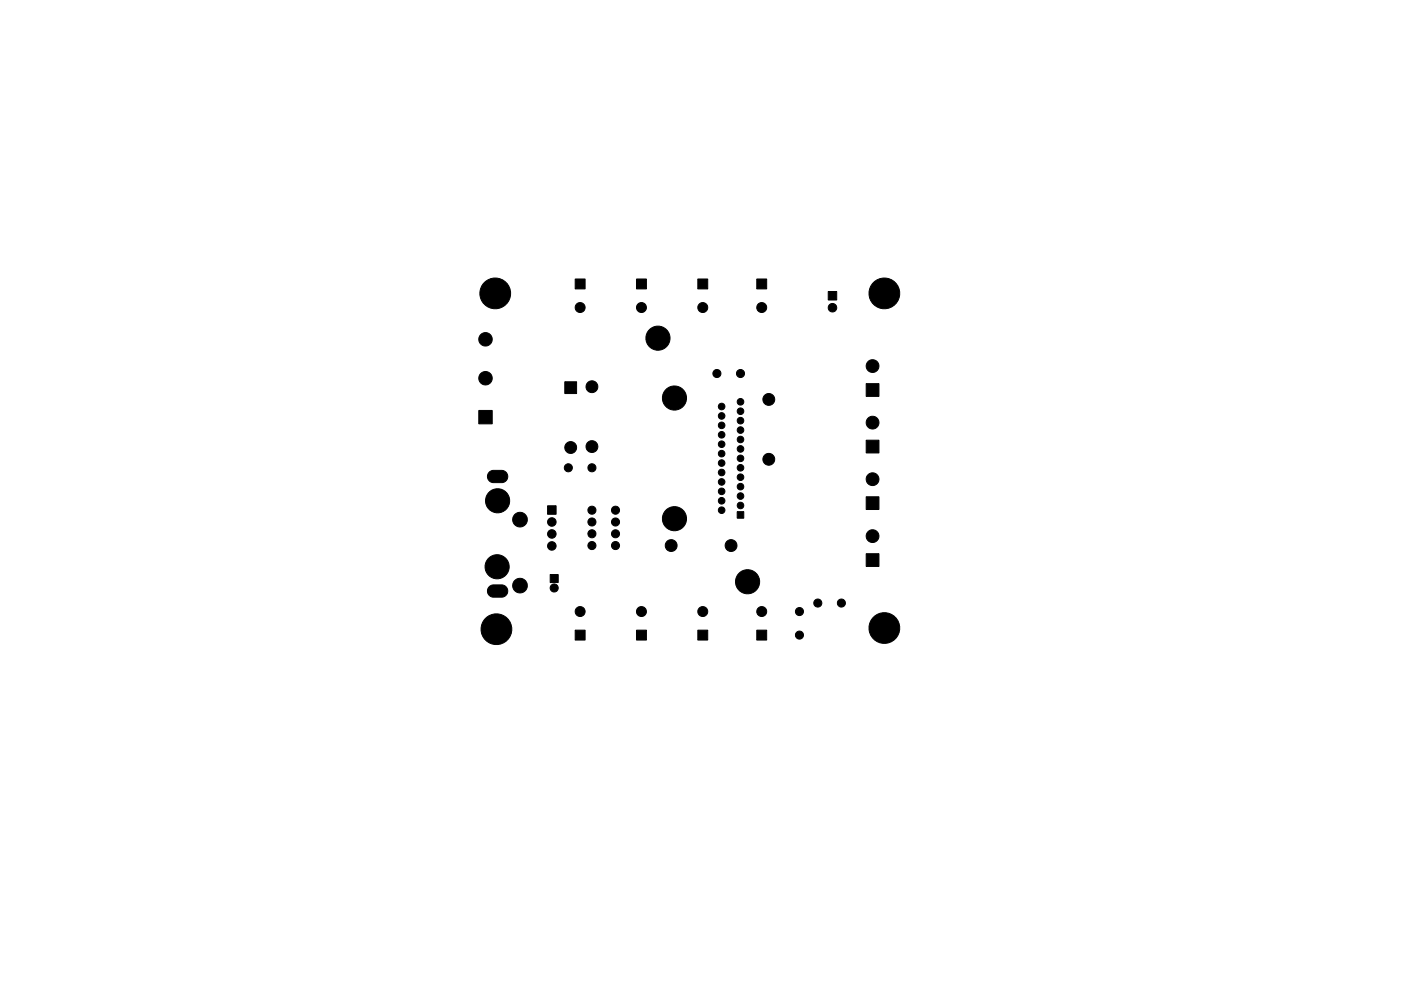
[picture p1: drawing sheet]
<svg xmlns="http://www.w3.org/2000/svg" width="297mm" height="210mm" viewBox="0 0 297 210" stroke-linecap="round" stroke-linejoin="round" font-family="sans-serif">
<g fill="#000" stroke="#000" stroke-width=".21">
<path d="M121.9 59.2h2.2v2.1h-2.2zM134.9 59.2h2.2v2.1h-2.2zM147.9 59.2h2.2v2.1h-2.2zM160.4 59.2h2.2v2.1h-2.2zM175.6 61.8h1.8v1.8h-1.8zM101.5 87.1h2.9v2.8h-2.9zM103.7 100.2l.7-.4h2a1.3 1.3 0 0 1 1.3 1.3 1.3 1.3 0 0 1-1.3 1.3h-1.8a1.31 1.31 0 0 1-1.2-.8 1.31 1.31 0 0 1 .3-1.4zM119.7 81h2.6v2.5h-2.6zM183.6 93.4h2.8v2.7h-2.8zM183.6 81.4h2.8v2.7h-2.8zM116.1 107.3h1.8v1.8h-1.8zM156.3 108.6h1.4v1.3h-1.4z"/>
<path d="M183.6 105.4h2.8v2.7h-2.8zM103.7 124.5l.7-.4h2a1.3 1.3 0 0 1 1.3 1.3 1.3 1.3 0 0 1-1.3 1.3h-1.8a1.3 1.3 0 0 1-1.2-.8 1.3 1.3 0 0 1 .3-1.4zM116.6 121.9h1.8v1.7h-1.8zM121.9 133.7h2.2v2.1h-2.2zM134.9 133.7h2.2v2.1h-2.2zM147.9 133.7h2.2v2.1h-2.2zM160.4 133.7h2.2v2.1h-2.2zM183.6 117.5h2.8v2.7h-2.8z"/>
<circle cx="102.9" cy="72" r="1.43"/>
<circle cx="105" cy="62.3" r="3.3"/>
<circle cx="123" cy="65.2" r="1.06"/>
<circle cx="136" cy="65.2" r="1.06"/>
<circle cx="139.5" cy="71.7" r="2.56"/>
<circle cx="149" cy="65.2" r="1.06"/>
<circle cx="152" cy="79.2" r=".86"/>
<circle cx="157" cy="79.2" r=".86"/>
<circle cx="161.5" cy="65.2" r="1.06"/>
<circle cx="176.5" cy="65.3" r=".9"/>
<circle cx="185" cy="77.7" r="1.36"/>
<circle cx="187.5" cy="62.3" r="3.3"/>
<circle cx="102.9" cy="80.3" r="1.43"/>
<circle cx="120.5" cy="99.2" r=".86"/>
<circle cx="121" cy="94.9" r="1.25"/>
<circle cx="125.5" cy="82" r="1.26"/>
<circle cx="125.5" cy="94.7" r="1.26"/>
<circle cx="125.5" cy="99.2" r=".86"/>
<circle cx="143" cy="84.4" r="2.56"/>
<circle cx="153" cy="90.2" r=".7"/>
<circle cx="153" cy="86.2" r=".7"/>
<circle cx="153" cy="94.2" r=".7"/>
<circle cx="153" cy="88.2" r=".7"/>
<circle cx="153" cy="92.2" r=".7"/>
<circle cx="153" cy="98.2" r=".7"/>
<circle cx="153" cy="96.2" r=".7"/>
<circle cx="157" cy="95.2" r=".7"/>
<circle cx="157" cy="91.2" r=".7"/>
<circle cx="157" cy="85.2" r=".7"/>
<circle cx="157" cy="89.2" r=".7"/>
<circle cx="157" cy="93.2" r=".7"/>
<circle cx="157" cy="87.2" r=".7"/>
<circle cx="157" cy="97.2" r=".7"/>
<circle cx="157" cy="99.2" r=".7"/>
<circle cx="163" cy="84.7" r="1.26"/>
<circle cx="163" cy="97.4" r="1.26"/>
<circle cx="185" cy="89.7" r="1.36"/>
<circle cx="105.5" cy="106.2" r="2.56"/>
<circle cx="110.2" cy="110.3" r="1.56"/>
<circle cx="117" cy="110.7" r=".9"/>
<circle cx="117" cy="115.8" r=".9"/>
<circle cx="117" cy="113.3" r=".9"/>
<circle cx="125.5" cy="110.7" r=".86"/>
<circle cx="125.5" cy="115.7" r=".86"/>
<circle cx="125.5" cy="113.2" r=".86"/>
<circle cx="125.5" cy="108.2" r=".86"/>
<circle cx="130.5" cy="110.7" r=".86"/>
<circle cx="130.5" cy="115.7" r=".86"/>
<circle cx="130.5" cy="113.2" r=".86"/>
<circle cx="130.5" cy="108.2" r=".86"/>
<circle cx="142.3" cy="115.7" r="1.26"/>
<circle cx="143" cy="110" r="2.56"/>
<circle cx="153" cy="108.2" r=".7"/>
<circle cx="153" cy="106.2" r=".7"/>
<circle cx="153" cy="102.2" r=".7"/>
<circle cx="153" cy="100.2" r=".7"/>
<circle cx="153" cy="104.2" r=".7"/>
<circle cx="155" cy="115.7" r="1.26"/>
<circle cx="157" cy="103.2" r=".7"/>
<circle cx="157" cy="107.2" r=".7"/>
<circle cx="157" cy="105.2" r=".7"/>
<circle cx="157" cy="101.2" r=".7"/>
<circle cx="185" cy="113.8" r="1.36"/>
<circle cx="185" cy="101.7" r="1.36"/>
<circle cx="105.2" cy="133.5" r="3.3"/>
<circle cx="105.4" cy="120.2" r="2.56"/>
<circle cx="110.2" cy="124.3" r="1.56"/>
<circle cx="117.5" cy="124.7" r=".86"/>
<circle cx="123" cy="129.7" r="1.06"/>
<circle cx="136" cy="129.7" r="1.06"/>
<circle cx="149" cy="129.7" r="1.06"/>
<circle cx="158.5" cy="123.4" r="2.56"/>
<circle cx="161.5" cy="129.7" r="1.06"/>
<circle cx="169.5" cy="129.7" r=".86"/>
<circle cx="169.5" cy="134.7" r=".86"/>
<circle cx="173.4" cy="127.9" r=".86"/>
<circle cx="178.4" cy="127.9" r=".86"/>
<circle cx="187.5" cy="133.3" r="3.3"/>
</g>
</svg>
